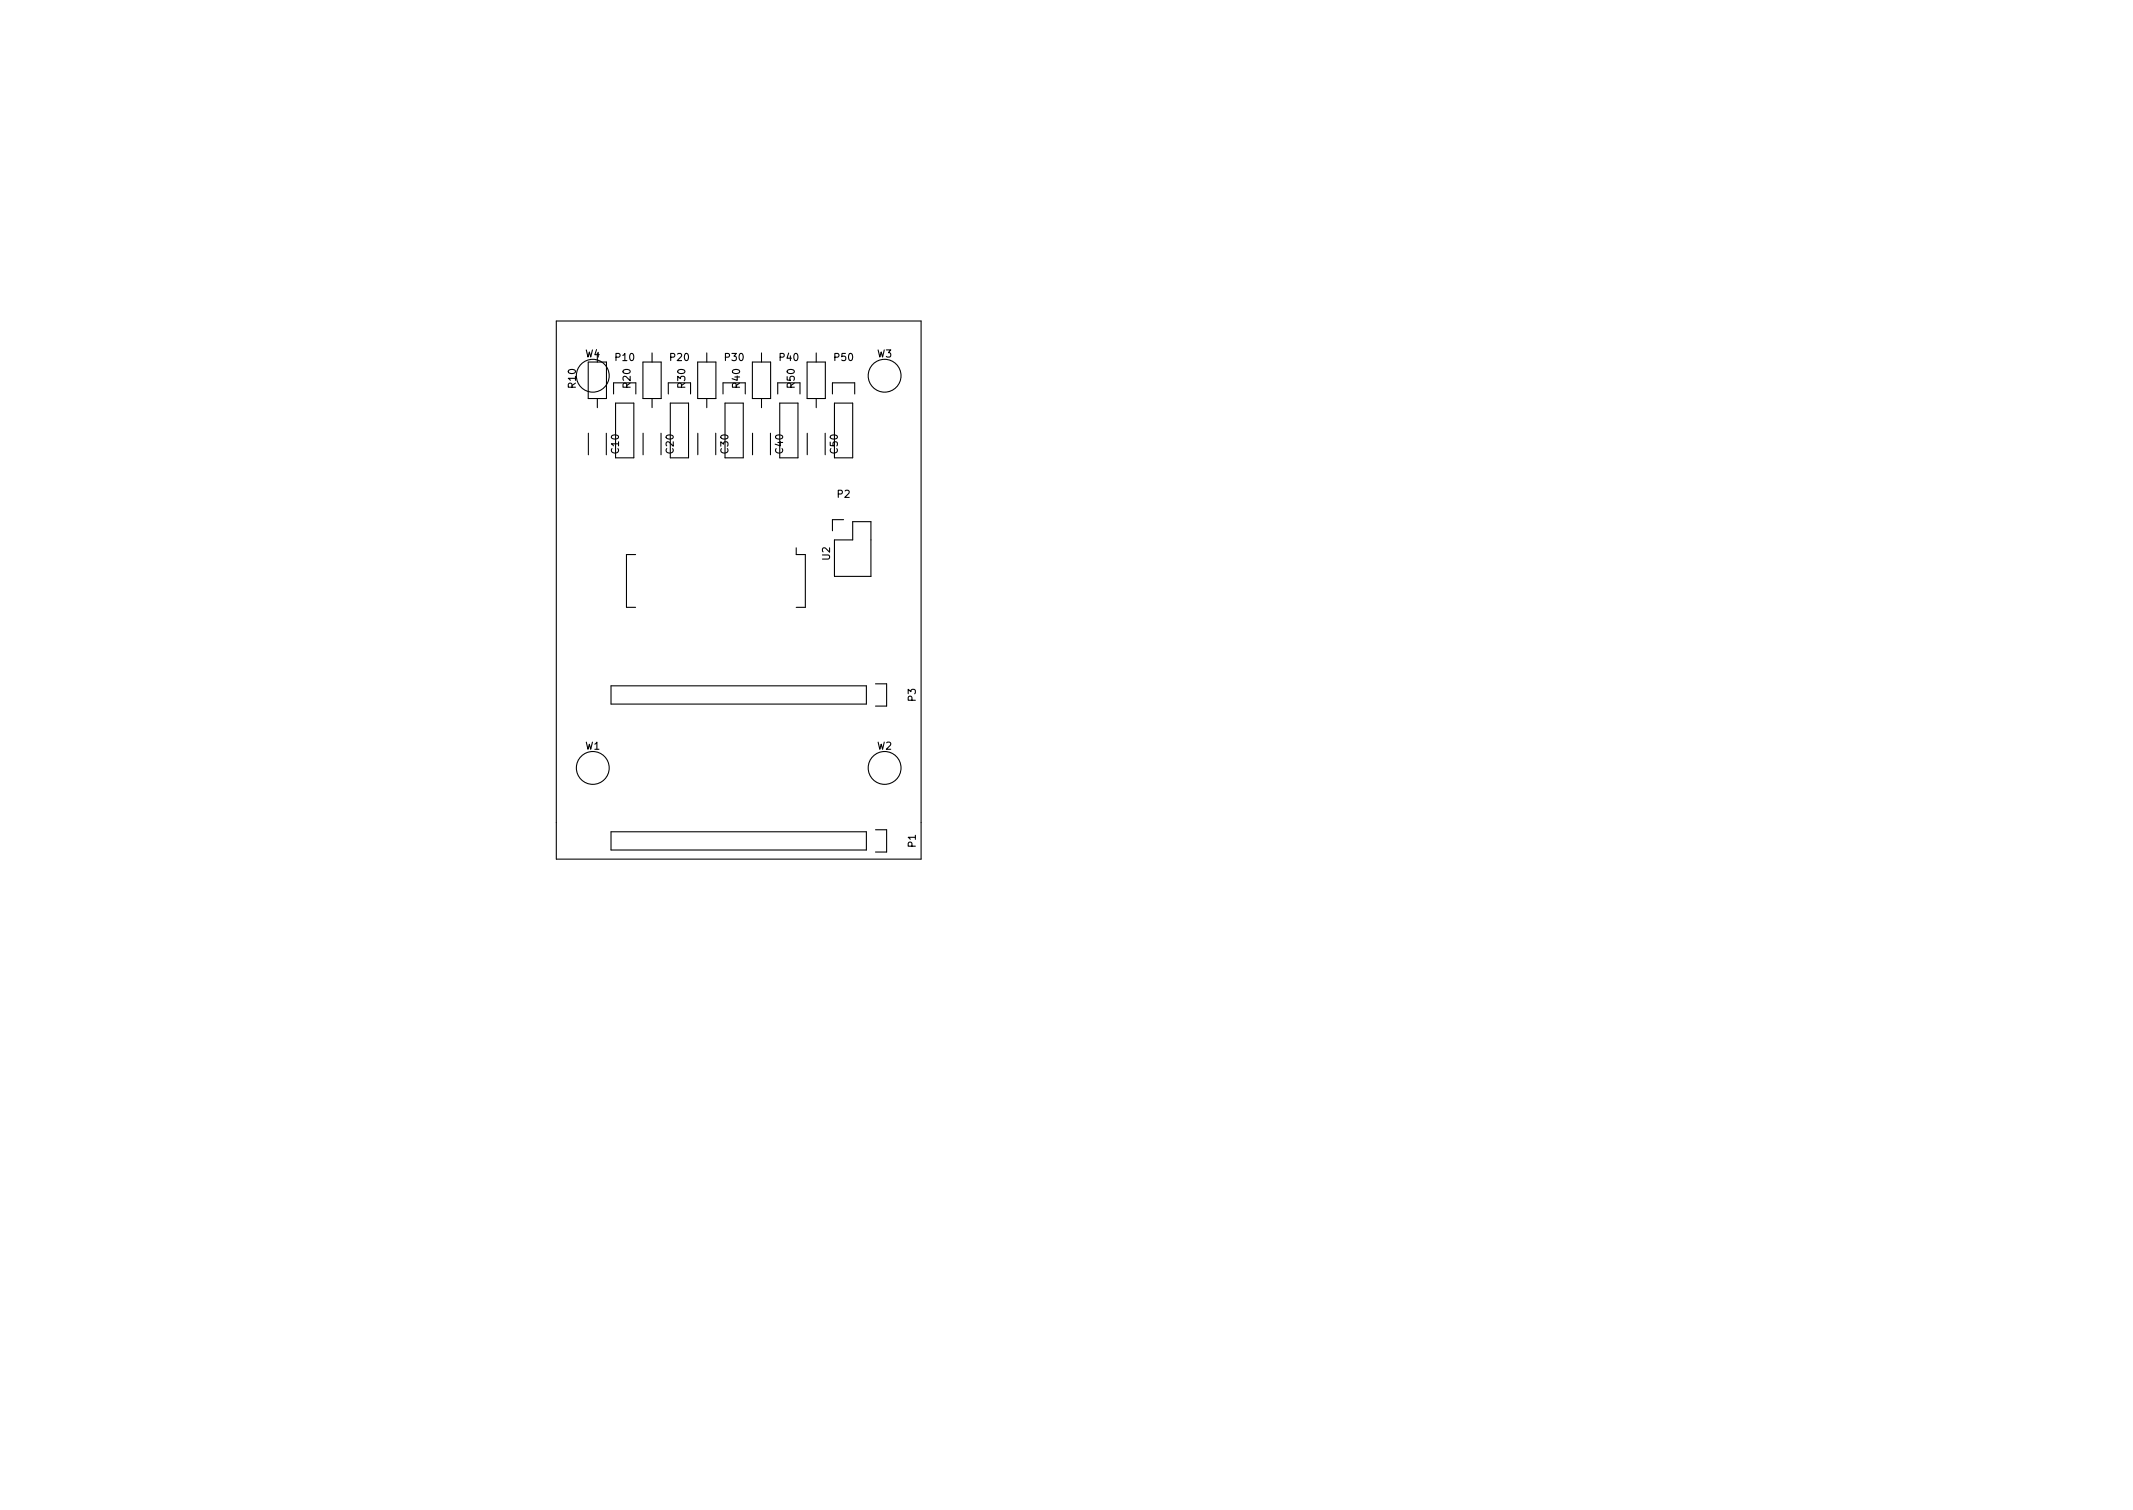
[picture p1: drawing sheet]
<svg xmlns="http://www.w3.org/2000/svg" width="297mm" height="210mm" viewBox="0 0 297 210" stroke-linecap="round" stroke-linejoin="round" font-family="sans-serif">
<defs><g id="words">
<g font-size="1.4">
<text x="80.2" y="54" transform="rotate(-90 80.2 54)">R10</text>
<text x="81.5" y="49.8">W4</text>
<text x="85.8" y="50.3">P10</text>
<text x="87.8" y="54" transform="rotate(-90 87.8 54)">R20</text>
<text x="93.4" y="50.3">P20</text>
<text x="95.4" y="54" transform="rotate(-90 95.4 54)">R30</text>
<text x="101" y="50.3">P30</text>
<text x="103" y="54" transform="rotate(-90 103 54)">R40</text>
<text x="108.6" y="50.3">P40</text>
<text x="110.7" y="54" transform="rotate(-90 110.7 54)">R50</text>
<text x="116.2" y="50.3">P50</text>
<text x="122.1" y="49.8">W3</text>
<text x="86.2" y="63.1" transform="rotate(-90 86.2 63.1)">C10</text>
<text x="93.8" y="63.1" transform="rotate(-90 93.8 63.1)">C20</text>
<text x="101.4" y="63.1" transform="rotate(-90 101.4 63.1)">C30</text>
<text x="109" y="63.1" transform="rotate(-90 109 63.1)">C40</text>
<text x="116.7" y="63.1" transform="rotate(-90 116.7 63.1)">C50</text>
<text x="116.6" y="69.3">P2</text>
<text x="115.6" y="78" transform="rotate(-90 115.6 78)">U2</text>
<text x="127.5" y="97.6" transform="rotate(-90 127.5 97.6)">P3</text>
<text x="81.5" y="104.4">W1</text>
<text x="122.1" y="104.4">W2</text>
<text x="127.5" y="117.9" transform="rotate(-90 127.5 117.9)">P1</text>
</g>
</g></defs>
<g fill="none" stroke="#000" stroke-width=".15">
<path d="M77.5 44.7h50.8v74.9h-50.8zM81.9 50.4h2.6v5.1h-2.6zM83.2 49.1v1.3M83.2 55.5v1.3M85.4 54.9v-1.6h3.1v1.6M85.7 56.1h2.6v7.6h-2.6zM89.5 50.4h2.6v5.1h-2.6zM90.8 49.1v1.3M90.8 55.5v1.3M93.1 54.9v-1.6h3.1v1.6M93.3 56.1h2.6v7.6h-2.6zM97.2 50.4h2.5v5.1h-2.5z"/>
<path d="M98.4 49.1v1.3M98.4 55.5v1.3M100.7 54.9v-1.6h3.1v1.6M101 56.1h2.5v7.6h-2.5zM104.8 50.4h2.5v5.1h-2.5zM106 49.1v1.3M106 55.5v1.3M108.3 54.9v-1.6h3.1v1.6M108.6 56.1h2.5v7.6h-2.5zM112.4 50.4h2.5v5.1h-2.5zM113.7 49.1v1.3M113.7 55.5v1.3"/>
<path d="M115.9 54.9v-1.6h3.1v1.6M116.2 56.1h2.5v7.6h-2.5zM81.9 60.3v3M84.4 60.3v3M88.5 77.2h-1.3v7.4h1.3M89.6 60.3v3M92.1 60.3v3M97.2 60.3v3M99.7 60.3v3M104.8 60.3v3M107.3 60.3v3M110.9 76.3v.9h1.2v7.4h-1.2"/>
<path d="M112.4 60.3v3M114.9 60.3v3M117.5 72.4h-1.6v1.5M118.7 72.6h2.6v7.7h-5.1v-5.1h2.5zM85.1 95.5h35.5v2.5h-35.5zM121.9 95.2h1.6v3.1h-1.6M85.1 115.8h35.5v2.6h-35.5zM121.9 115.5h1.6v3.1h-1.6"/>
<circle cx="82.5" cy="52.3" r="2.29"/>
<circle cx="123.2" cy="52.3" r="2.29"/>
<circle cx="82.5" cy="106.9" r="2.29"/>
<circle cx="123.2" cy="106.9" r="2.29"/>
</g>
<use href="#words"/>
</svg>
